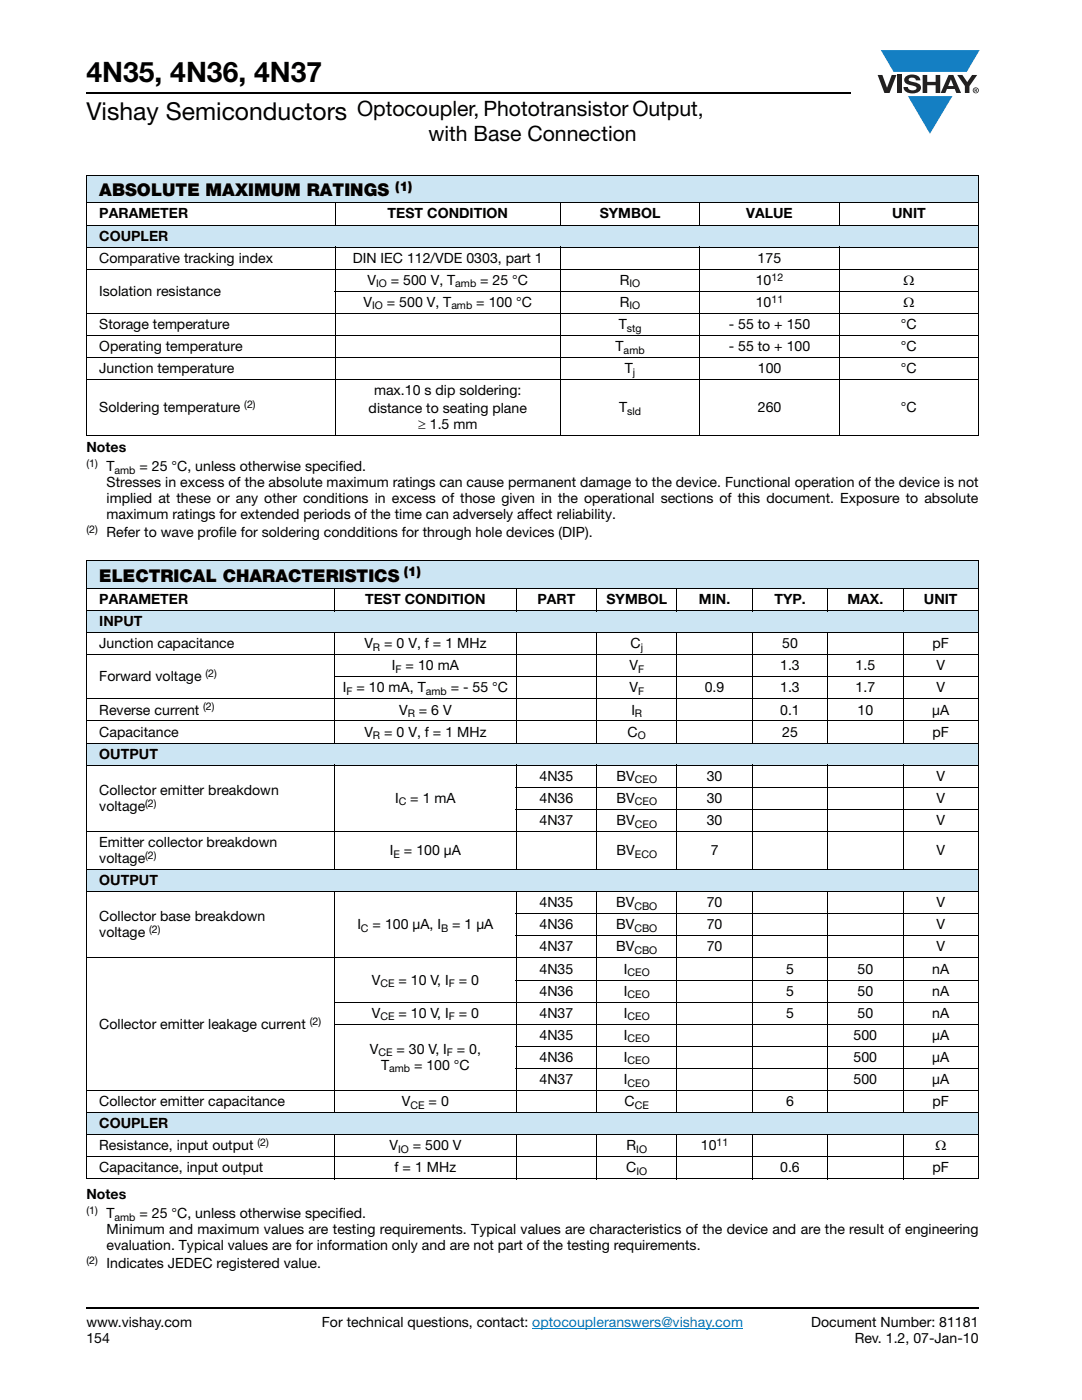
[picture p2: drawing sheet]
<svg xmlns="http://www.w3.org/2000/svg" width="216mm" height="279mm" viewBox="0 0 216 279" stroke-linecap="round" stroke-linejoin="round" font-family="sans-serif">
<defs><g id="words">
<text font-size="5.6" x="17.3" y="16.4">4N35, 4N36, 4N37</text>
<text font-size="4.9" x="17.3" y="24">Vishay Semiconductors</text>
<g font-size="4.2">
<text x="71.2" y="23.1">Optocoupler, Phototransistor Output,</text>
<text x="85.5" y="28.1">with Base Connection</text>
</g>
<g font-size="3.5">
<text x="19.8" y="39.1">ABSOLUTE MAXIMUM RATINGS</text>
<text x="19.8" y="116.1">ELECTRICAL CHARACTERISTICS</text>
</g>
<g font-size="2.8">
<text x="19.8" y="43.6">PARAMETER</text>
<text x="77.3" y="43.6">TEST CONDITION</text>
<text x="119.7" y="43.6">SYMBOL</text>
<text x="148.9" y="43.6">VALUE</text>
<text x="178" y="43.6">UNIT</text>
<text x="19.8" y="48">COUPLER</text>
<text x="19.8" y="52.4">Comparative tracking index</text>
<text x="70.4" y="52.4">DIN IEC 112/VDE 0303, part 1</text>
<text x="151.2" y="52.4">175</text>
<text x="19.8" y="59.1">Isolation resistance</text>
<text x="73.3" y="56.8">V</text>
<text x="78" y="56.8">= 500 V, T</text>
<text x="95.8" y="56.8">= 25 °C</text>
<text x="123.7" y="56.8">R</text>
<text x="150.8" y="56.8">10</text>
<text x="180.3" y="56.8">Ω</text>
<text x="19.8" y="65.7">Storage temperature</text>
<text x="72.5" y="61.3">V</text>
<text x="77.2" y="61.3">= 500 V, T</text>
<text x="95" y="61.3">= 100 °C</text>
<text x="123.5" y="65.7">T</text>
<text x="123.7" y="61.3">R</text>
<text x="145.4" y="65.7">- 55 to + 150</text>
<text x="150.8" y="61.3">10</text>
<text x="179.8" y="65.7">°C</text>
<text x="180.3" y="61.3">Ω</text>
<text x="19.8" y="70.1">Operating temperature</text>
<text x="122.8" y="70.1">T</text>
<text x="145.4" y="70.1">- 55 to + 100</text>
<text x="179.8" y="70.1">°C</text>
<text x="19.8" y="74.5">Junction temperature</text>
<text x="124.7" y="74.5">T</text>
<text x="151.2" y="74.5">100</text>
<text x="179.8" y="74.5">°C</text>
<text x="19.8" y="82.3">Soldering temperature</text>
<text x="73.6" y="82.4">distance to seating plane</text>
<text x="74.6" y="78.9">max.10 s dip soldering:</text>
<text x="123.5" y="82.3">T</text>
<text x="151.2" y="82.3">260</text>
<text x="179.8" y="82.3">°C</text>
<text x="83.4" y="85.6">≥ 1.5 mm</text>
<text x="17.3" y="90.2">Notes</text>
<text x="21.3" y="94.1">T</text>
<text x="27.8" y="94.1">= 25 °C, unless otherwise specified.</text>
<text x="21.3" y="97.2">Stresses in excess of the absolute maximum ratings can cause permanent damage to the device. Functional operation of the device is not</text>
<text x="21.3" y="100.4">implied at these or any other conditions in excess of those given in the operational sections of this document. Exposure to absolute</text>
<text x="21.3" y="103.6">maximum ratings for extended periods of the time can adversely affect reliability.</text>
<text x="21.3" y="107.1">Refer to wave profile for soldering condditions for through hole devices (DIP).</text>
<text x="19.8" y="120.5">PARAMETER</text>
<text x="19.8" y="125">INPUT</text>
<text x="72.9" y="120.5">TEST CONDITION</text>
<text x="107.3" y="120.5">PART</text>
<text x="121" y="120.5">SYMBOL</text>
<text x="139.5" y="120.5">MIN.</text>
<text x="154.5" y="120.5">TYP.</text>
<text x="169.1" y="120.5">MAX.</text>
<text x="184.4" y="120.5">UNIT</text>
<text x="19.8" y="129.4">Junction capacitance</text>
<text x="72.7" y="129.4">V</text>
<text x="76.7" y="129.4">= 0 V, f = 1 MHz</text>
<text x="125.8" y="129.4">C</text>
<text x="156.1" y="129.4">50</text>
<text x="186.1" y="129.4">pF</text>
<text x="19.8" y="136">Forward voltage</text>
<text x="78.2" y="133.8">I</text>
<text x="80.9" y="133.8">= 10 mA</text>
<text x="125.6" y="133.8">V</text>
<text x="155.7" y="133.8">1.3</text>
<text x="170.7" y="133.8">1.5</text>
<text x="186.9" y="133.8">V</text>
<text x="19.8" y="142.6">Reverse current</text>
<text x="68.4" y="138.2">I</text>
<text x="71.1" y="138.2">= 10 mA, T</text>
<text x="79.6" y="142.6">V</text>
<text x="83.6" y="142.6">= 6 V</text>
<text x="89.9" y="138.2">= - 55 °C</text>
<text x="125.6" y="138.2">V</text>
<text x="126" y="142.6">I</text>
<text x="140.6" y="138.2">0.9</text>
<text x="155.7" y="142.6">0.1</text>
<text x="155.7" y="138.2">1.3</text>
<text x="170.7" y="138.2">1.7</text>
<text x="171.1" y="142.6">10</text>
<text x="186" y="142.6">μA</text>
<text x="186.9" y="138.2">V</text>
<text x="19.8" y="147">Capacitance</text>
<text x="72.7" y="147">V</text>
<text x="76.7" y="147">= 0 V, f = 1 MHz</text>
<text x="125.2" y="147">C</text>
<text x="156.1" y="147">25</text>
<text x="186.1" y="147">pF</text>
<text x="19.8" y="151.4">OUTPUT</text>
<text x="107.7" y="155.8">4N35</text>
<text x="123" y="155.8">BV</text>
<text x="141" y="155.8">30</text>
<text x="186.9" y="155.8">V</text>
<text x="19.8" y="158.6">Collector emitter breakdown</text>
<text x="19.8" y="161.8">voltage</text>
<text x="78.8" y="160.2">I</text>
<text x="81.9" y="160.2">= 1 mA</text>
<text x="107.7" y="160.2">4N36</text>
<text x="123" y="160.2">BV</text>
<text x="141" y="160.2">30</text>
<text x="186.9" y="160.2">V</text>
<text x="107.7" y="164.7">4N37</text>
<text x="123" y="164.7">BV</text>
<text x="141" y="164.7">30</text>
<text x="186.9" y="164.7">V</text>
<text x="19.8" y="169.1">Emitter collector breakdown</text>
<text x="19.8" y="172.2">voltage</text>
<text x="77.8" y="170.6">I</text>
<text x="80.6" y="170.6">= 100 μA</text>
<text x="123" y="170.6">BV</text>
<text x="141.8" y="170.6">7</text>
<text x="186.9" y="170.6">V</text>
<text x="19.8" y="176.7">OUTPUT</text>
<text x="19.8" y="183.9">Collector base breakdown</text>
<text x="71.3" y="185.5">I</text>
<text x="74.4" y="185.5">= 100 μA, I</text>
<text x="90.2" y="185.5">= 1 μA</text>
<text x="107.7" y="181.1">4N35</text>
<text x="107.7" y="185.5">4N36</text>
<text x="122.9" y="181.1">BV</text>
<text x="122.9" y="185.5">BV</text>
<text x="141" y="181.1">70</text>
<text x="141" y="185.5">70</text>
<text x="186.9" y="181.1">V</text>
<text x="186.9" y="185.5">V</text>
<text x="19.8" y="187">voltage</text>
<text x="107.7" y="189.9">4N37</text>
<text x="122.9" y="189.9">BV</text>
<text x="141" y="189.9">70</text>
<text x="186.9" y="189.9">V</text>
<text x="74.2" y="196.5">V</text>
<text x="79.5" y="196.5">= 10 V, I</text>
<text x="91.6" y="196.5">= 0</text>
<text x="107.7" y="194.3">4N35</text>
<text x="124.5" y="194.3">I</text>
<text x="156.9" y="194.3">5</text>
<text x="171.1" y="194.3">50</text>
<text x="186" y="194.3">nA</text>
<text x="74.2" y="203.1">V</text>
<text x="79.5" y="203.1">= 10 V, I</text>
<text x="91.6" y="203.1">= 0</text>
<text x="107.7" y="203.1">4N37</text>
<text x="107.7" y="198.7">4N36</text>
<text x="124.5" y="198.7">I</text>
<text x="124.5" y="203.1">I</text>
<text x="156.9" y="198.7">5</text>
<text x="156.9" y="203.1">5</text>
<text x="171.1" y="198.7">50</text>
<text x="171.1" y="203.1">50</text>
<text x="186" y="198.7">nA</text>
<text x="186" y="203.1">nA</text>
<text x="19.8" y="205.3">Collector emitter leakage current</text>
<text x="107.7" y="207.5">4N35</text>
<text x="124.5" y="207.5">I</text>
<text x="170.3" y="207.5">500</text>
<text x="186" y="207.5">μA</text>
<text x="73.8" y="210.3">V</text>
<text x="76" y="213.5">T</text>
<text x="79.1" y="210.3">= 30 V, I</text>
<text x="82.6" y="213.5">= 100 °C</text>
<text x="91.2" y="210.3">= 0,</text>
<text x="107.7" y="211.9">4N36</text>
<text x="124.5" y="211.9">I</text>
<text x="170.3" y="211.9">500</text>
<text x="186" y="211.9">μA</text>
<text x="19.8" y="220.7">Collector emitter capacitance</text>
<text x="80.2" y="220.7">V</text>
<text x="85.5" y="220.7">= 0</text>
<text x="107.7" y="216.3">4N37</text>
<text x="124.5" y="216.3">I</text>
<text x="124.6" y="220.7">C</text>
<text x="156.9" y="220.7">6</text>
<text x="170.3" y="216.3">500</text>
<text x="186" y="216.3">μA</text>
<text x="186.1" y="220.7">pF</text>
<text x="19.8" y="225.1">COUPLER</text>
<text x="19.8" y="234">Capacitance, input output</text>
<text x="19.8" y="229.6">Resistance, input output</text>
<text x="77.7" y="229.6">V</text>
<text x="78.7" y="234">f = 1 MHz</text>
<text x="82.4" y="229.6">= 500 V</text>
<text x="125" y="234">C</text>
<text x="125" y="229.6">R</text>
<text x="139.8" y="229.6">10</text>
<text x="155.7" y="234">0.6</text>
<text x="186.1" y="234">pF</text>
<text x="186.6" y="229.6">Ω</text>
<text x="17.3" y="239.3">Notes</text>
<text x="21.3" y="243.1">T</text>
<text x="27.8" y="243.1">= 25 °C, unless otherwise specified.</text>
<text x="21.3" y="246.3">Minimum and maximum values are testing requirements. Typical values are characteristics of the device and are the result of engineering</text>
<text x="21.3" y="249.5">evaluation. Typical values are for information only and are not part of the testing requirements.</text>
<text x="21.3" y="253">Indicates JEDEC registered value.</text>
<text x="17.3" y="264.9">www.vishay.com</text>
<text x="17.3" y="268.1">154</text>
<text x="64.2" y="264.9">For technical questions, contact: optocoupleranswers@vishay.com</text>
<text x="161.9" y="264.9">Document Number: 81181</text>
<text x="170.5" y="268.1">Rev. 1.2, 07-Jan-10</text>
</g>
<g font-size="2.6">
<text x="78.8" y="38.1">(1)</text>
<text x="80.6" y="115">(1)</text>
</g>
<g font-size="2.1">
<text x="75" y="57.3">IO</text>
<text x="90.8" y="57.3">amb</text>
<text x="125.6" y="57.3">IO</text>
<text x="153.9" y="56">12</text>
<text x="74.3" y="61.8">IO</text>
<text x="90.1" y="61.8">amb</text>
<text x="125.6" y="61.8">IO</text>
<text x="153.9" y="60.4">11</text>
<text x="124.4" y="70.6">amb</text>
<text x="125.1" y="66.2">stg</text>
<text x="126.3" y="75">j</text>
<text x="48.7" y="81.4">(2)</text>
<text x="125.2" y="82.8">sld</text>
<text x="17.3" y="93.2">(1)</text>
<text x="22.9" y="94.6">amb</text>
<text x="17.3" y="106.3">(2)</text>
<text x="74.4" y="129.9">R</text>
<text x="127.8" y="129.9">j</text>
<text x="41" y="135.1">(2)</text>
<text x="78.9" y="134.3">F</text>
<text x="127.3" y="134.3">F</text>
<text x="40.5" y="141.8">(2)</text>
<text x="69.1" y="138.7">F</text>
<text x="81.4" y="143.1">R</text>
<text x="84.9" y="138.7">amb</text>
<text x="126.7" y="143.1">R</text>
<text x="127.3" y="138.7">F</text>
<text x="74.4" y="147.5">R</text>
<text x="127.3" y="147.5">O</text>
<text x="29" y="161">(2)</text>
<text x="79.6" y="160.7">C</text>
<text x="126.7" y="156.3">CEO</text>
<text x="126.7" y="160.7">CEO</text>
<text x="126.7" y="165.2">CEO</text>
<text x="29" y="171.4">(2)</text>
<text x="78.5" y="171.2">E</text>
<text x="126.7" y="171.2">ECO</text>
<text x="72" y="186">C</text>
<text x="88" y="186">B</text>
<text x="126.6" y="181.6">CBO</text>
<text x="126.6" y="186">CBO</text>
<text x="29.8" y="186.2">(2)</text>
<text x="126.6" y="190.4">CBO</text>
<text x="75.9" y="197">CE</text>
<text x="89.6" y="197">F</text>
<text x="125.2" y="194.8">CEO</text>
<text x="75.9" y="203.6">CE</text>
<text x="89.6" y="203.6">F</text>
<text x="125.2" y="199.2">CEO</text>
<text x="125.2" y="203.6">CEO</text>
<text x="61.8" y="204.5">(2)</text>
<text x="125.2" y="208">CEO</text>
<text x="75.5" y="210.8">CE</text>
<text x="77.6" y="214">amb</text>
<text x="89.2" y="210.8">F</text>
<text x="125.2" y="212.4">CEO</text>
<text x="81.9" y="221.3">CE</text>
<text x="125.2" y="216.9">CEO</text>
<text x="126.7" y="221.3">CE</text>
<text x="51.4" y="228.7">(2)</text>
<text x="79.4" y="230.1">IO</text>
<text x="127" y="230.1">IO</text>
<text x="143" y="228.7">11</text>
<text x="127" y="234.5">IO</text>
<text x="17.3" y="242.3">(1)</text>
<text x="22.9" y="243.6">amb</text>
<text x="17.3" y="252.2">(2)</text>
</g>
</g></defs>
<g fill="#147fc3">
<path d="M175.8 10h19.7l-2.6 4.4h-3.8h-10.8z"/>
<path d="M181.2 19.2h8.8l-4.4 7.5z"/>
</g>
<g fill="#231f20">
<path d="M175.1 15h1l.9 2.5 .9-2.5h1l-1.4 3.6h-1z"/>
<path d="M179 15h.9v3.6h-.9z"/>
<path d="M180.8 15.3a2.1 2.1 0 0 1 2.7 .3l.1 .4h-.8a.79 .79 0 0 0-.7-.5 .79 .79 0 0 0-.8 .4l.2 .3 1 .2a1.08 1.08 0 0 1 1.3 1.1 1.08 1.08 0 0 1-1.1 1.1 1.73 1.73 0 0 1-2.4-1.2h.9a.96 .96 0 0 0 .8 .6 .96 .96 0 0 0 .9-.4 1.31 1.31 0 0 0-1.2-.6 1.03 1.03 0 0 1-1.1-.6 1.03 1.03 0 0 1 .2-1.1z"/>
<path d="M184.1 15h.9v1.3h1.7v-1.3h.9v3.6h-.9v-1.6h-1.7v1.6h-.9z"/>
<path d="M191 15h1l1 1.4 1-1.4h1l-1.6 2.2v1.4h-.9v-1.4z"/>
<path d="M189.7 15.8l.6 1.4h-1.1zM189.3 15l-1.6 3.6h.9l.4-.8h1.5l.3 .8h1l-1.6-3.6z"/>
<path d="M194.2 18a.5 .5 0 0 1 1 0 .5 .5 0 0 1-1 0zM194.1 18a.6 .6 0 0 0 1.2 0 .6 .6 0 0 0-1.2 0z"/>
<path d="M194.6 17.8h.2v.2h-.2zM194.5 17.7v.7h.1v-.3l.4 .3-.2-.3 .2-.2-.1-.2z"/>
</g>
<path d="M106.2 265.1h42.1" fill="none" stroke="#007ec4" stroke-width=".2"/>
<path d="M17.3 18.6h152.5M17.3 261h178" fill="none" stroke="#000" stroke-width=".36"/>
<g fill="#cce5f3">
<path d="M17.3 44.9h178v4.4h-178z"/>
<path d="M17.3 111.9h178v5.5h-178z"/>
</g>
<g fill="#fff">
<path d="M17.3 117.4h49.5v4.5h-49.5z"/>
<path d="M66.8 117.4h36.2v4.5h-36.2z"/>
<path d="M103 117.4h16v4.5h-16z"/>
<path d="M119 117.4h16.1v4.5h-16.1z"/>
<path d="M135.1 117.4h15v4.5h-15z"/>
<path d="M150.1 117.4h15.1v4.5h-15.1z"/>
<path d="M165.2 117.4h15v4.5h-15z"/>
<path d="M180.2 117.4h15.1v4.5h-15.1z"/>
</g>
<g fill="#cce5f3">
<path d="M17.3 121.9h178v4.4h-178z"/>
<path d="M17.3 148.3h178v4.4h-178z"/>
<path d="M17.3 173.5h178v4.4h-178z"/>
<path d="M17.3 222h178v4.4h-178z"/>
<path d="M17.3 35h178v5.5h-178z"/>
</g>
<g fill="#fff">
<path d="M17.3 40.5h49.6v4.4h-49.6z"/>
<path d="M66.9 40.5h44.9v4.4h-44.9z"/>
<path d="M111.8 40.5h27.8v4.4h-27.8z"/>
<path d="M139.6 40.5h27.8v4.4h-27.8z"/>
<path d="M167.4 40.5h27.9v4.4h-27.9z"/>
</g>
<g fill="none" stroke="#000" stroke-width=".2">
<path d="M17.2 35h178.1M17.3 35.1v51.7M195.3 35.1v51.7M17.2 40.5h178.1M17.2 44.9h178.1M17.2 49.3h178.1M17.2 53.7h178.1M66.8 58.1h128.5M66.9 40.4v4.6M66.9 49.2v37.8M111.8 40.4v4.6M111.8 49.2v37.8"/>
<path d="M139.6 40.4v4.6M139.6 49.2v37.8M167.4 40.4v4.6M167.4 49.2v37.8M17.2 62.5h178.1M17.2 67h178.1M17.2 71.4h178.1M17.2 75.8h178.1M17.2 86.9h178.1M17.2 111.9h178.1M17.2 117.4h178.1M17.3 112v123.2"/>
<path d="M66.8 117.3v4.6M103 117.3v4.6M119 117.3v4.6M135.1 117.3v4.6M150.1 117.3v4.6M165.2 117.3v4.6M180.2 117.3v4.6M195.3 112v123.2M17.2 121.9h178.1M17.2 126.3h178.1M17.2 130.7h178.1M17.2 139.5h178.1"/>
<path d="M66.7 135.1h128.6M66.8 126.2v22.2M103 126.2v22.2M119 126.2v22.2M135.1 126.2v22.2M150.1 126.2v22.2M165.2 126.2v22.2M180.2 126.2v22.2M17.2 143.9h178.1M17.2 148.3h178.1M17.2 152.7h178.1M66.8 152.6v21"/>
<path d="M102.9 157.1h92.4M103 152.6v21M119 152.6v21M135.1 152.6v21M150.1 152.6v21M165.2 152.6v21M180.2 152.6v21M17.2 165.9h178.1M17.2 173.5h178.1M17.2 177.9h178.1M66.8 177.8v44.3M102.9 161.5h92.4"/>
<path d="M103 177.8v44.3M119 177.8v44.3M135.1 177.8v44.3M150.1 177.8v44.3M165.2 177.8v44.3M180.2 177.8v44.3M17.2 191.2h178.1M66.7 200h128.6M102.9 182.4h92.4M102.9 186.8h92.4M102.9 195.6h92.4M17.2 217.6h178.1"/>
<path d="M66.7 204.4h128.6M102.9 208.8h92.4M102.9 213.2h92.4M17.2 222h178.1M17.2 226.4h178.1M17.2 230.9h178.1M17.2 235.3h178.1M66.8 226.4v9M103 226.4v9M119 226.4v9M135.1 226.4v9M150.1 226.4v9"/>
<path d="M165.2 226.4v9M180.2 226.4v9"/>
</g>
<use href="#words"/>
</svg>
